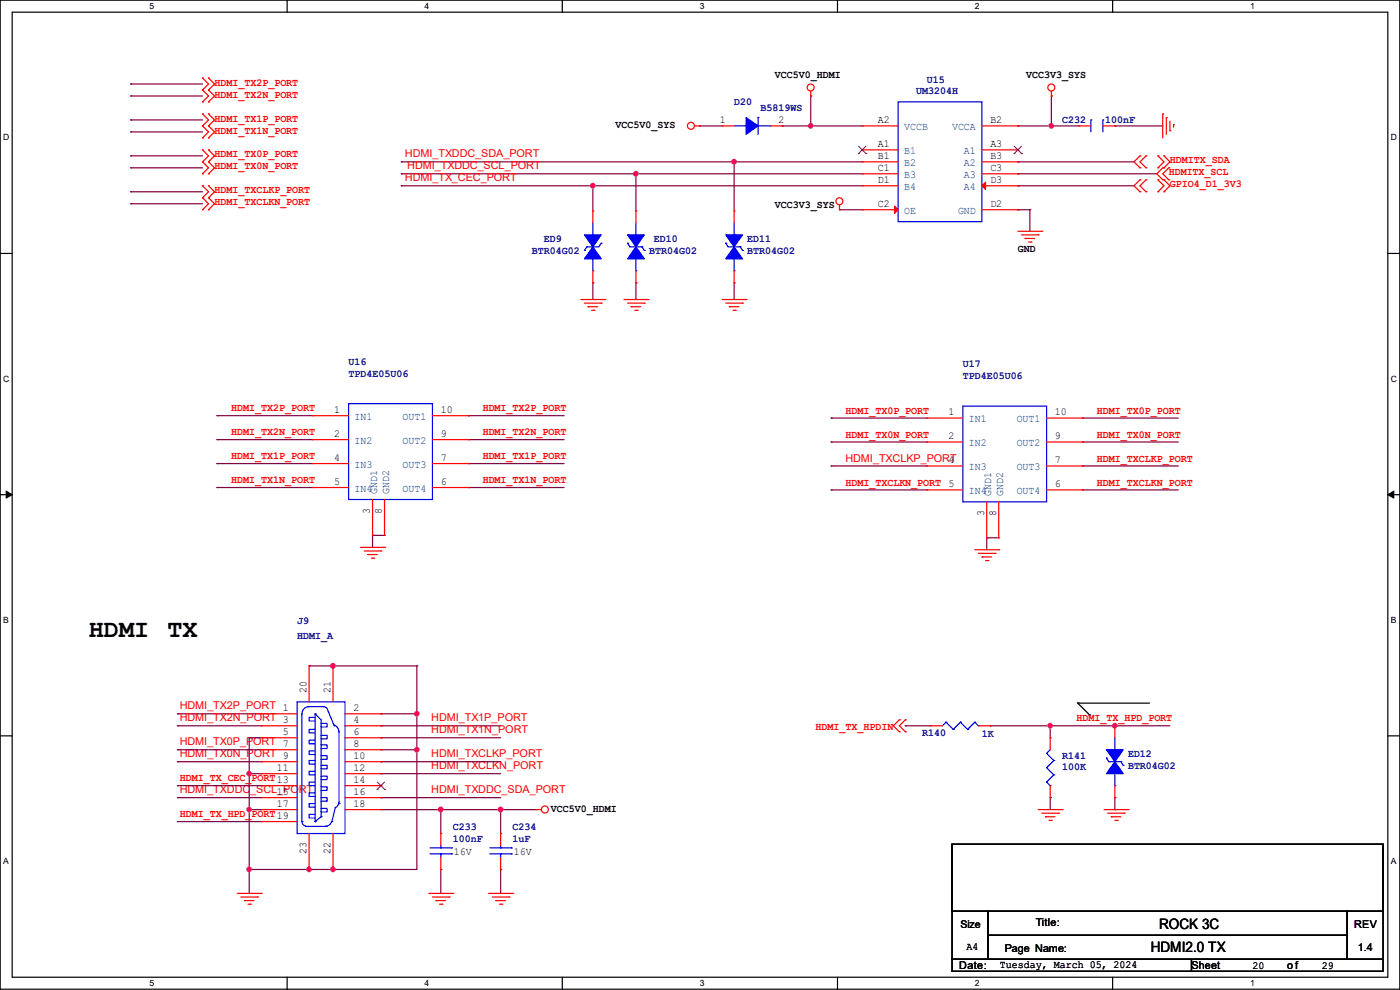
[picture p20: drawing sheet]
<svg xmlns="http://www.w3.org/2000/svg" width="297mm" height="210mm" viewBox="0 0 297 210" stroke-linecap="round" stroke-linejoin="round" font-family="sans-serif">
<defs><g id="words">
<g font-size="5.3">
<text x="18.8" y="135.1">HDMI</text>
<text x="35.5" y="135.1">TX</text>
</g>
<g font-size="3">
<text x="245.9" y="197.1">ROCK 3C</text>
<text x="244.1" y="201.9">HDMI2.0 TX</text>
</g>
<g font-size="2.3">
<text x="164.4" y="16.6">VCC5V0_HDMI</text>
<text x="217.7" y="16.6">VCC3V3_SYS</text>
<text x="130.6" y="27.1">VCC5V0_SYS</text>
<text x="152.7" y="26.2">1</text>
<text x="165.1" y="26.2">2</text>
<text x="186.2" y="26.2">A2</text>
<text x="210.1" y="26.2">B2</text>
<text x="186.2" y="33.8">B1</text>
<text x="186.2" y="31.2">A1</text>
<text x="210.1" y="33.8">B3</text>
<text x="210.1" y="31.2">A3</text>
<text x="186.2" y="36.3">C1</text>
<text x="186.2" y="38.9">D1</text>
<text x="210.1" y="36.3">C3</text>
<text x="210.1" y="38.9">D3</text>
<text x="164.4" y="44.1">VCC3V3_SYS</text>
<text x="186.2" y="43.9">C2</text>
<text x="210.1" y="43.9">D2</text>
<text x="215.9" y="53.5">GND</text>
<text x="70.9" y="87.6">1</text>
<text x="93.5" y="87.6">10</text>
<text x="201.2" y="88.1">1</text>
<text x="223.8" y="88.1">10</text>
<text x="70.9" y="92.7">2</text>
<text x="93.5" y="92.7">9</text>
<text x="201.2" y="93.2">2</text>
<text x="223.8" y="93.2">9</text>
<text x="70.9" y="97.8">4</text>
<text x="93.5" y="97.8">7</text>
<text x="201.2" y="98.3">4</text>
<text x="223.8" y="98.3">7</text>
<text x="70.9" y="102.9">5</text>
<text x="93.5" y="102.9">6</text>
<text x="223.8" y="103.4">6</text>
<text x="78.5" y="109" transform="rotate(-90 78.5 109)">3</text>
<text x="81" y="109" transform="rotate(-90 81 109)">8</text>
<text x="208.8" y="109.5" transform="rotate(-90 208.8 109.5)">3</text>
<text x="211.3" y="109.5" transform="rotate(-90 211.3 109.5)">8</text>
<text x="65" y="147.1" transform="rotate(-90 65 147.1)">20</text>
<text x="70.1" y="147.1" transform="rotate(-90 70.1 147.1)">21</text>
<text x="60" y="156">5</text>
<text x="75" y="150.9">2</text>
<text x="75" y="153.4">4</text>
<text x="75" y="156">6</text>
<text x="75" y="158.5">8</text>
<text x="75" y="161">10</text>
<text x="58.7" y="163.6">11</text>
<text x="75" y="163.6">12</text>
<text x="75" y="166.1">14</text>
<text x="58.7" y="168.7">15</text>
<text x="58.7" y="171.2">17</text>
<text x="75" y="168.7">16</text>
<text x="75" y="171.2">18</text>
<text x="116.9" y="172.3">VCC5V0_HDMI</text>
<text x="65" y="181.1" transform="rotate(-90 65 181.1)">23</text>
<text x="70.1" y="181.1" transform="rotate(-90 70.1 181.1)">22</text>
<text x="96.3" y="181.5">16V</text>
<text x="109" y="181.5">16V</text>
<text x="219.8" y="196.4">Title:</text>
<text x="287.3" y="196.9">REV</text>
<text x="205" y="201.5">A4</text>
<text x="213.1" y="202">Page Name:</text>
<text x="288.1" y="201.8">1.4</text>
<text x="203.5" y="205.6">Date:</text>
<text x="212.1" y="205.4">Tuesday, March 05, 2024</text>
<text x="252.8" y="205.6">Sheet</text>
<text x="265.7" y="205.6">20</text>
<text x="273.1" y="205.6">of</text>
<text x="280.5" y="205.6">29</text>
</g>
<g font-size="2.3" fill="#000080">
<text x="196.6" y="17.7">U15</text>
<text x="155.7" y="22.2">D20</text>
<text x="161.3" y="23.5">B5819WS</text>
<text x="194.4" y="19.9">UM3204H</text>
<text x="225.3" y="26">C232</text>
<text x="234.5" y="26">100nF</text>
<text x="112.8" y="54">BTR04G02</text>
<text x="115.4" y="51.4">ED9</text>
<text x="137.7" y="54">BTR04G02</text>
<text x="138.7" y="51.4">ED10</text>
<text x="158.5" y="51.4">ED11</text>
<text x="158.5" y="54">BTR04G02</text>
<text x="74" y="77.3">U16</text>
<text x="204.3" y="77.9">U17</text>
<text x="74" y="79.9">TPD4E05U06</text>
<text x="204.3" y="80.4">TPD4E05U06</text>
<text x="63" y="132.5">J9</text>
<text x="63" y="135.5">HDMI_A</text>
<text x="195.6" y="156.1">R140</text>
<text x="208.3" y="156.3">1K</text>
<text x="225.3" y="160.9">R141</text>
<text x="239.3" y="160.7">ED12</text>
<text x="225.3" y="163.4">100K</text>
<text x="239.3" y="163.2">BTR04G02</text>
<text x="96.1" y="176.1">C233</text>
<text x="96.1" y="178.7">100nF</text>
<text x="108.8" y="176.1">C234</text>
<text x="108.8" y="178.7">1uF</text>
</g>
<g font-size="2.3" fill="#f00">
<text x="45.5" y="20.7">HDMI_TX2N_PORT</text>
<text x="45.5" y="18.2">HDMI_TX2P_PORT</text>
<text x="45.5" y="28.3">HDMI_TX1N_PORT</text>
<text x="45.5" y="25.8">HDMI_TX1P_PORT</text>
<text x="45.5" y="35.9">HDMI_TX0N_PORT</text>
<text x="45.5" y="33.4">HDMI_TX0P_PORT</text>
<text x="85.9" y="33.4">HDMI_TXDDC_SDA_PORT</text>
<text x="86.4" y="35.9">HDMI_TXDDC_SCL_PORT</text>
<text x="248.2" y="34.7">HDMITX_SDA</text>
<text x="45.5" y="41">HDMI_TXCLKP_PORT</text>
<text x="85.9" y="38.5">HDMI_TX_CEC_PORT</text>
<text x="247.9" y="37.2">HDMITX_SCL</text>
<text x="248.2" y="39.8">GPIO4_D1_3V3</text>
<text x="45.5" y="43.6">HDMI_TXCLKN_PORT</text>
<text x="49.1" y="87.2">HDMI_TX2P_PORT</text>
<text x="102.4" y="87.2">HDMI_TX2P_PORT</text>
<text x="179.4" y="87.8">HDMI_TX0P_PORT</text>
<text x="232.7" y="87.8">HDMI_TX0P_PORT</text>
<text x="49.1" y="92.3">HDMI_TX2N_PORT</text>
<text x="102.4" y="92.3">HDMI_TX2N_PORT</text>
<text x="179.4" y="92.8">HDMI_TX0N_PORT</text>
<text x="232.7" y="92.8">HDMI_TX0N_PORT</text>
<text x="49.1" y="97.4">HDMI_TX1P_PORT</text>
<text x="102.4" y="97.4">HDMI_TX1P_PORT</text>
<text x="179.4" y="97.9">HDMI_TXCLKP_PORT</text>
<text x="232.7" y="97.9">HDMI_TXCLKP_PORT</text>
<text x="49.1" y="102.5">HDMI_TX1N_PORT</text>
<text x="102.4" y="102.5">HDMI_TX1N_PORT</text>
<text x="179.4" y="103">HDMI_TXCLKN_PORT 5</text>
<text x="232.7" y="103">HDMI_TXCLKN_PORT</text>
<text x="38.1" y="150.5">HDMI_TX2P_PORT 1</text>
<text x="38.1" y="153">HDMI_TX2N_PORT 3</text>
<text x="91.5" y="153">HDMI_TX1P_PORT</text>
<text x="91.5" y="155.6">HDMI_TX1N_PORT</text>
<text x="173" y="154.8">HDMI_TX_HPDIN</text>
<text x="228.4" y="153">HDMI_TX_HPD_PORT</text>
<text x="38.1" y="160.7">HDMI_TX0N_PORT 9</text>
<text x="38.1" y="158.1">HDMI_TX0P_PORT 7</text>
<text x="91.5" y="160.7">HDMI_TXCLKP_PORT</text>
<text x="38.1" y="165.7">HDMI_TX_CEC_PORT13</text>
<text x="91.5" y="163.2">HDMI_TXCLKN_PORT</text>
<text x="38.1" y="173.4">HDMI_TX_HPD_PORT19</text>
<text x="38.1" y="168.3">HDMI_TXDDC_SCL_PORT</text>
<text x="91.5" y="168.3">HDMI_TXDDC_SDA_PORT</text>
</g>
<g font-size="2.3" fill="#004080">
<text x="191.8" y="27.6">VCCB</text>
<text x="202" y="27.6">VCCA</text>
<text x="191.8" y="35.3">B2</text>
<text x="191.8" y="32.7">B1</text>
<text x="204.5" y="35.3">A2</text>
<text x="204.5" y="32.7">A1</text>
<text x="191.8" y="37.8">B3</text>
<text x="191.8" y="40.3">B4</text>
<text x="204.5" y="37.8">A3</text>
<text x="204.5" y="40.3">A4</text>
<text x="191.8" y="45.4">OE</text>
<text x="203.2" y="45.4">GND</text>
<text x="75.2" y="89.1">IN1</text>
<text x="85.4" y="89.1">OUT1</text>
<text x="205.5" y="89.6">IN1</text>
<text x="215.7" y="89.6">OUT1</text>
<text x="75.2" y="94.2">IN2</text>
<text x="85.4" y="94.2">OUT2</text>
<text x="205.5" y="94.7">IN2</text>
<text x="215.7" y="94.7">OUT2</text>
<text x="75.2" y="99.3">IN3</text>
<text x="85.4" y="99.3">OUT3</text>
<text x="205.5" y="99.8">IN3</text>
<text x="215.7" y="99.8">OUT3</text>
<text x="75.2" y="104.4">IN4</text>
<text x="80" y="104.7" transform="rotate(-90 80 104.7)">GND1</text>
<text x="82.6" y="104.7" transform="rotate(-90 82.6 104.7)">GND2</text>
<text x="85.4" y="104.4">OUT4</text>
<text x="205.5" y="104.9">IN4</text>
<text x="210.3" y="105.2" transform="rotate(-90 210.3 105.2)">GND1</text>
<text x="212.9" y="105.2" transform="rotate(-90 212.9 105.2)">GND2</text>
<text x="215.7" y="104.9">OUT4</text>
</g>
<text font-size="2.2" x="203.8" y="196.9">Size</text>
<g font-size="1.8">
<text x="31.7" y="1.9">5</text>
<text x="90.1" y="1.9">4</text>
<text x="148.5" y="1.9">3</text>
<text x="206.8" y="1.9">2</text>
<text x="265.2" y="1.9">1</text>
<text x=".7" y="29.8">D</text>
<text x="295.1" y="29.8">D</text>
<text x=".7" y="80.9">C</text>
<text x="295.1" y="80.9">C</text>
<text x=".7" y="132.1">B</text>
<text x="295.1" y="132.1">B</text>
<text x=".7" y="183.3">A</text>
<text x="295.1" y="183.3">A</text>
<text x="31.7" y="209.2">5</text>
<text x="90.1" y="209.2">4</text>
<text x="148.5" y="209.2">3</text>
<text x="206.8" y="209.2">2</text>
<text x="265.2" y="209.2">1</text>
</g>
</g></defs>
<path d="M0 0h297v209.8h-297zM2.6 2.6h291.8v204.7h-291.8z" fill="none" stroke="#000" stroke-width=".25"/>
<g fill="#fff">
<path d="M31.7 .3h1v2h-1z"/>
<path d="M31.7 207.6h1v1.9h-1z"/>
</g>
<path d="M60.9 0v2.6M60.9 207.3v2.5" fill="none" stroke="#000" stroke-width=".25"/>
<g fill="#fff">
<path d="M90.1 .3h1v2h-1z"/>
<path d="M90.1 207.6h1v1.9h-1z"/>
</g>
<path d="M119.3 0v2.6M119.3 207.3v2.5" fill="none" stroke="#000" stroke-width=".25"/>
<g fill="#fff">
<path d="M148.5 .3h.9v2h-.9z"/>
<path d="M148.5 207.6h.9v1.9h-.9z"/>
</g>
<path d="M177.7 0v2.6M177.7 207.3v2.5" fill="none" stroke="#000" stroke-width=".25"/>
<g fill="#fff">
<path d="M206.8 .3h1v2h-1z"/>
<path d="M206.8 207.6h1v1.9h-1z"/>
</g>
<path d="M236.1 0v2.6M236.1 207.3v2.5" fill="none" stroke="#000" stroke-width=".25"/>
<g fill="#fff">
<path d="M265.2 .3h1v2h-1z"/>
<path d="M265.2 207.6h1v1.9h-1z"/>
<path d="M.7 28.2h1.2v1.9h-1.2z"/>
<path d="M295.1 28.2h1.2v1.9h-1.2z"/>
<path d="M.7 79.3h1.2v2h-1.2z"/>
<path d="M295.1 79.3h1.2v2h-1.2z"/>
</g>
<path d="M0 53.8h2.6M294.4 53.8h2.6" fill="none" stroke="#000" stroke-width=".25"/>
<g fill="#fff">
<path d="M.7 130.5h1.2v2h-1.2z"/>
<path d="M295.1 130.5h1.1v2h-1.1z"/>
</g>
<path d="M0 104.9h2.6M294.4 104.9h2.6" fill="none" stroke="#000" stroke-width=".25"/>
<path d="M1.3 104.2l1.3 .7-1.3 .8zM294.4 104.9l1.3-.7v1.5z" fill="#000" stroke="#000" stroke-width=".21"/>
<g fill="#fff">
<path d="M.7 181.7h1.2v2h-1.2z"/>
<path d="M295.1 181.7h1.1v2h-1.1z"/>
</g>
<g fill="none" stroke="#000" stroke-width=".25">
<path d="M0 156.1h2.6M228.6 149.1h.1M228.6 149.1h15.3M228.6 149.1l2.6 2.6M231.2 151.7h.1M294.4 156.1h2.6M202 179.1h91.4v14.2h-91.4zM202 193.3h7.6v10.2h-7.6zM209.6 193.3h76.2v5.1h-76.2zM209.6 198.4h76.2v5.1h-76.2zM285.8 193.3h7.6v10.2h-7.6zM202 203.5h50.8v2.5h-50.8z"/>
<path d="M252.8 203.5h40.6v2.5h-40.6z"/>
</g>
<g fill="none" stroke="#800040" stroke-width=".25">
<path d="M27.7 17.8h.1M27.7 17.8h15.3M27.7 20.4h.1M27.7 35.6h.1M27.7 33.1h.1M27.7 28h.1M27.7 25.4h.1M27.7 20.4h15.3M27.7 35.6h15.3M27.7 33.1h15.3M27.7 28h15.3M27.7 25.4h15.3"/>
<path d="M85.1 34.3h.1M85.1 36.9h.1M85.1 39.4h.1M85.1 34.3h97.8M85.1 36.9h97.8M85.1 39.4h97.8M125.8 39.4h.1M125.8 39.4v5.3M134.9 36.9h.1M134.9 36.9v7.8M148.4 26.7h.1M148.4 26.7h4.8"/>
<path d="M155.7 34.3h.1M155.7 34.3v10.4M165.9 26.7h.1M165.9 26.7h17M172 20.4h.1M172 26.7h.1M172 20.4v6.3M215.9 26.7h.1M215.9 39.4h.1M215.9 34.3h.1M215.9 36.9h.1M215.9 34.3h24.7"/>
<path d="M215.9 36.9h29.5M215.9 39.4h24.7M215.9 26.7h13M223.1 20.4h.1M223.1 26.7h.1M223.1 20.4v6.3M236.5 26.7h.1M236.5 26.7h10.2M27.7 43.2h.1M27.7 40.7h.1M27.7 43.2h15.3M27.7 40.7h15.3"/>
<path d="M125.8 60h.1M125.8 60v3.5M134.9 60h.1M134.9 60v3.5M155.7 60h.1M155.7 60v3.5M178.1 44.5h.1M178.1 44.5h4.8M215.9 44.5h.1M215.9 44.5h2.6M218.5 44.5h.1M218.5 44.5v4.6"/>
<path d="M46 93.3h.1M46 98.3h.1M46 88.2h.1M46 93.3h20.3M46 98.3h20.3M46 88.2h20.3M99.4 88.2h.1M99.4 98.3h.1M99.4 93.3h.1M99.4 93.3h20.3M99.4 98.3h20.3M99.4 88.2h20.3"/>
<path d="M176.3 88.7h.1M176.3 93.8h.1M176.3 98.8h.1M176.3 93.8h20.3M176.3 98.8h20.3M176.3 88.7h20.3M229.7 93.8h.1M229.7 98.8h.1M229.7 88.7h.1M229.7 93.8h20.3M229.7 98.8h20.3M229.7 88.7h20.3"/>
<path d="M46 103.4h.1M46 103.4h20.3M79 113.6h.1M79 113.6h2.6M79 113.6v2.5M99.4 103.4h.1M99.4 103.4h20.3M176.3 103.9h.1M176.3 103.9h20.3M209.3 114.1h.1M209.3 114.1h2.6M209.3 114.1v2.5"/>
<path d="M229.7 103.9h.1M229.7 103.9h20.3M37.6 151.4h.1M37.6 154h.1M37.6 159h.1M37.6 154h17.8M37.6 151.4h17.8M37.6 159h17.8M52.9 156.5h.1M52.9 156.5v33M52.9 156.5h2.5M65.6 141.3h.1"/>
<path d="M65.6 141.3h22.8M70.7 141.3h.1M80.8 154h.1M80.8 156.5h.1M80.8 151.4h.1M80.8 159h.1M80.8 154h25.4M80.8 151.4h7.6M80.8 159h7.6M80.8 156.5h25.4M88.4 151.4h.1M88.4 159h.1"/>
<path d="M88.4 141.3h.1M88.4 141.3v43.1h-35.5M192.1 154h.1M192.1 154h5.3M210.1 154h.1M210.1 154h38.1M222.8 154h.1M222.8 154v2.5M236.5 154h.1M37.6 161.6h.1M37.6 169.2h.1M37.6 174.3h.1"/>
<path d="M37.6 166.7h.1M37.6 161.6h17.8M37.6 169.2h17.8M37.6 174.3h17.8M37.6 166.7h17.8M52.9 171.7h.1M52.9 164.1h.1M52.9 164.1h2.5M52.9 171.7h2.5M80.8 164.1h.1M80.8 161.6h.1M80.8 169.2h.1"/>
<path d="M80.8 171.7h.1M80.8 161.6h25.4M80.8 169.2h25.4M80.8 164.1h25.4M80.8 171.7h33M93.5 171.7h.1M93.5 171.7v5.1M106.2 171.7h.1M106.2 171.7v5.1M222.8 169.2h.1M222.8 169.2v2.5M236.5 171.7h.1"/>
<path d="M236.5 169.2h.1M236.5 171.7h.3M236.5 169.2v2.5M52.9 184.4h.1M65.6 184.4h.1M70.7 184.4h.1M93.5 184.4h.1M93.5 184.4v5.1M106.2 184.4h.1M106.2 184.4v5.1"/>
</g>
<g fill="#f0f" stroke="#f0f" stroke-width=".25">
<circle cx="236.5" cy="153.9" r=".49"/>
<circle cx="222.8" cy="153.9" r=".49"/>
<circle cx="52.9" cy="184.4" r=".49"/>
<circle cx="65.6" cy="184.4" r=".49"/>
<circle cx="88.4" cy="159" r=".49"/>
<circle cx="88.4" cy="151.4" r=".49"/>
<circle cx="70.6" cy="141.2" r=".49"/>
<circle cx="52.9" cy="164.1" r=".49"/>
<circle cx="93.5" cy="171.7" r=".49"/>
<circle cx="70.6" cy="184.4" r=".49"/>
<circle cx="52.9" cy="171.7" r=".49"/>
<circle cx="106.2" cy="171.7" r=".49"/>
<circle cx="155.7" cy="34.3" r=".49"/>
<circle cx="223" cy="26.7" r=".49"/>
<circle cx="172" cy="26.7" r=".49"/>
<circle cx="125.8" cy="39.4" r=".49"/>
<circle cx="134.9" cy="36.9" r=".49"/>
</g>
<g fill="none" stroke="#f00" stroke-width=".25">
<path d="M43 19.1h.1M43 16.6h.1M43 19.1l1.2 1.3-1.2 1.2M43 16.6l1.2 1.2-1.2 1.3M44.2 19.1h.1M44.2 16.6h.1M44.2 19.1l1.3 1.3-1.3 1.2M44.2 16.6l1.3 1.2-1.3 1.3M172 19.3v1.1M223.1 19.3v1.1M43 21.6h.1M43 29.3h.1"/>
<path d="M43 26.7h.1M43 24.2h.1M43 36.9h.1M43 34.3h.1M43 31.8h.1M43 39.4h.1M43 26.7l1.2 1.3-1.2 1.3M43 24.2l1.2 1.2-1.2 1.3M43 34.3l1.2 1.3-1.2 1.3M43 31.8l1.2 1.3-1.2 1.2M43 39.4l1.2 1.3-1.2 1.3M44.2 21.6h.1"/>
<path d="M44.2 29.3h.1M44.2 26.7h.1M44.2 24.2h.1M44.2 36.9h.1M44.2 34.3h.1M44.2 31.8h.1M44.2 39.4h.1M44.2 26.7l1.3 1.3-1.3 1.3M44.2 24.2l1.3 1.2-1.3 1.3M44.2 34.3l1.3 1.3-1.3 1.3M44.2 31.8l1.3 1.3-1.3 1.2M44.2 39.4l1.3 1.3-1.3 1.3"/>
<path d="M147.4 26.7h1M148.4 26.7h.1M153.2 26.7h.1M153.2 26.7h2.5M163.4 26.7h2.5M165.9 26.7h.1M172 20.4h.1M182.9 34.3h.1M182.9 36.9h.1M182.9 26.7h.1M182.9 31.8h.1M182.9 39.4h.1"/>
<path d="M182.9 26.7h7.6M182.9 34.3h7.6M182.9 36.9h7.6M182.9 39.4h7.6M182.9 31.8h7.6M208.3 26.7h7.6M208.3 34.3h7.6M208.3 36.9h7.6M208.3 39.4h7.6M208.3 31.8h7.6M215.9 34.3h.1M215.9 36.9h.1"/>
<path d="M215.9 39.4h.1M215.9 31.8h.1M215.9 26.7h.1M223.1 20.4h.1M228.9 26.7h.1M228.9 26.7h2.5M234 26.7h2.5M236.5 26.7h.1M241.9 38.1h.1M241.9 33.1h.1M241.9 35.6h.1M241.9 38.1l-1.3 1.3 1.3 1.3"/>
<path d="M241.9 33.1l-1.3 1.2 1.3 1.3M243.1 38.1h.1M243.1 35.6h.1M243.1 33.1h.1M243.1 38.1l-1.2 1.3 1.2 1.3M243.1 33.1l-1.2 1.2 1.2 1.3M245.7 38.1h.1M245.7 35.6h.1M245.7 33.1h.1M245.7 33.1l1.2 1.2-1.2 1.3M245.7 38.1l1.2 1.3-1.2 1.3M246.7 24.2h.1"/>
<path d="M246.7 35.6h.1M246.7 38.1h.1M246.7 24.2v5.1M246.7 35.6l-1.3 1.3 1.3 1.2M246.9 38.1h.1M246.9 35.6h.1M246.9 33.1h.1M246.9 38.1l1.3 1.3-1.3 1.3M246.9 33.1l1.3 1.2-1.3 1.3M247.4 24.9h.1M247.4 24.9v3.6M247.9 38.1h.1"/>
<path d="M247.9 35.6h.1M247.9 35.6l-1.2 1.3 1.2 1.2M248.2 27.7h.1M248.2 25.7v2M249 26.5h.1M249 26.5v.5M43 44.5h.1M43 42h.1M43 42l1.2 1.2-1.2 1.3M44.2 44.5h.1M44.2 42h.1M44.2 42l1.3 1.2-1.3 1.3"/>
<path d="M125.8 44.7h.1M125.8 60h.1M125.8 44.7v2.6M125.8 57.4v2.6M134.9 44.7h.1M134.9 60h.1M134.9 44.7v2.6M134.9 57.4v2.6M155.7 44.7h.1M155.7 60h.1M155.7 44.7v2.6M155.7 57.4v2.6"/>
<path d="M178.1 44.5h.1M178.1 43.5v1M182.9 44.5h.1M182.9 44.5h7.6M208.3 44.5h7.6M215.9 44.5h.1M215.9 49.1h5.1M216.7 49.8h3.6M217.5 50.6h.1M217.5 50.6h2M218.2 51.4h.5M218.7 51.4h.1"/>
<path d="M220.3 49.8h.1M221 49.1h.1M241.9 40.7h.1M243.1 40.7h.1M245.7 40.7h.1M246.9 40.7h.1M123.2 63.5h5.1M124 64.3h3.6M124.8 65.1h.1M124.8 65.1h2M125.5 65.8h.5M126 65.8h.1"/>
<path d="M127.6 64.3h.1M128.3 63.5h.1M132.4 63.5h5.1M133.1 64.3h3.6M133.9 65.1h.1M133.9 65.1h2M134.7 65.8h.5M135.2 65.8h.1M136.7 64.3h.1M137.5 63.5h.1M153.2 63.5h5.1M154 64.3h3.5"/>
<path d="M154.7 65.1h.1M154.7 65.1h2.1M155.5 65.8h.5M156 65.8h.1M157.5 64.3h.1M158.3 63.5h.1M66.3 88.2h.1M66.3 93.3h.1M66.3 98.3h.1M66.3 88.2h7.7M66.3 93.3h7.7M66.3 98.3h7.7"/>
<path d="M91.7 88.2h7.7M91.7 93.3h7.7M91.7 98.3h7.7M99.4 98.3h.1M99.4 93.3h.1M99.4 88.2h.1M196.6 88.7h.1M196.6 93.8h.1M196.6 98.8h.1M196.6 88.7h7.7M196.6 93.8h7.7M196.6 98.8h7.7"/>
<path d="M222 88.7h7.7M222 93.8h7.7M222 98.8h7.7M229.7 98.8h.1M229.7 93.8h.1M229.7 88.7h.1M66.3 103.4h.1M66.3 103.4h7.7M76.5 116.1h5.1M77.3 116.9h3.5M78 117.6h.1M78 117.6h2.1"/>
<path d="M78.8 118.4h.5M79 113.6h.1M79 106v7.6M79.3 118.4h.1M80.8 116.9h.1M81.6 116.1h.1M81.6 113.6h.1M81.6 106v7.6M91.7 103.4h7.7M99.4 103.4h.1M196.6 103.9h.1M196.6 103.9h7.7"/>
<path d="M206.8 116.6h5.1M207.6 117.4h3.5M208.3 118.2h.1M208.3 118.2h2.1M209.1 118.9h.5M209.3 114.1h.1M209.3 106.5v7.6M209.6 118.9h.1M211.1 117.4h.1M211.9 116.6h.1M211.9 114.1h.1M211.9 106.5v7.6"/>
<path d="M222 103.9h7.7M229.7 103.9h.1M55.4 151.4h.1M55.4 154h.1M55.4 156.5h.1M55.4 159h.1M55.4 154h7.6M55.4 151.4h7.6M55.4 156.5h7.6M55.4 159h7.6M65.6 141.3h.1M65.6 141.3v7.6"/>
<path d="M70.7 141.3h.1M70.7 141.3v7.6M73.2 154h7.6M73.2 151.4h7.6M73.2 156.5h7.6M73.2 159h7.6M80.8 151.4h.1M80.8 154h.1M80.8 156.5h.1M80.8 159h.1M190.8 155.2h.1M190.8 152.7h.1"/>
<path d="M190.8 152.7l-1.3 1.3 1.3 1.2M192.1 155.2h.1M192.1 152.7h.1M192.1 152.7l-1.3 1.3 1.3 1.2M197.4 154h.1M197.4 154h2.5M207.6 154h2.5M210.1 154h.1M222.8 156.5h.1M222.8 156.5v2.5M236.5 154h.1M236.5 154v2.5"/>
<path d="M55.4 161.6h.1M55.4 164.1h.1M55.4 166.7h.1M55.4 169.2h.1M55.4 171.7h.1M55.4 174.3h.1M55.4 171.7h7.6M55.4 161.6h7.6M55.4 164.1h7.6M55.4 166.7h7.6M55.4 169.2h7.6M55.4 174.3h7.6"/>
<path d="M65.6 176.8v7.6M70.7 176.8v7.6M73.2 171.7h7.6M73.2 161.6h7.6M73.2 164.1h7.6M73.2 166.7h7.6M73.2 169.2h7.6M80.8 161.6h.1M80.8 164.1h.1M80.8 166.7h.1M80.8 169.2h.1M80.8 171.7h.1"/>
<path d="M93.5 176.8h.1M93.5 176.8v2.6M106.2 176.8h.1M106.2 176.8v2.6M113.8 171.7h.1M113.8 171.7h1.1M220.3 171.7h5M221 172.5h3.6M221.8 173.3h.1M221.8 173.3h2M222.5 174h.6M222.8 169.2h.1"/>
<path d="M222.8 166.7v2.5M223.1 174h.1M224.6 172.5h.1M225.3 171.7h.1M234.2 171.7h5.1M235 172.5h3.5M235.8 173.3h.1M235.8 173.3h2M236.5 169.2h.1M236.5 174h.5M236.5 166.7v2.5M237 174h.1"/>
<path d="M238.5 172.5h.1M239.3 171.7h.1M50.3 189.5h5.1M51.1 190.3h3.6M51.9 191.1h.1M51.9 191.1h2M52.6 191.8h.5M53.1 191.8h.1M54.7 190.3h.1M55.4 189.5h.1M65.6 184.4h.1M70.7 184.4h.1"/>
<path d="M91 189.5h5.1M91.7 190.3h3.6M92.5 191.1h.1M92.5 191.1h2M93.3 191.8h.5M93.5 184.4h.1M93.5 181.9v2.5M93.8 191.8h.1M95.3 190.3h.1M96.1 189.5h.1M103.7 189.5h5.1M104.4 190.3h3.6"/>
<path d="M105.2 191.1h.1M105.2 191.1h2M106 191.8h.5M106.2 184.4h.1M106.2 181.9v2.5M106.5 191.8h.1M108 190.3h.1M108.8 189.5h.1"/>
<circle cx="172" cy="18.6" r=".74"/>
<circle cx="223" cy="18.6" r=".74"/>
<circle cx="146.6" cy="26.7" r=".74"/>
<circle cx="178.1" cy="42.7" r=".74"/>
<circle cx="115.6" cy="171.7" r=".74"/>
</g>
<g fill="none" stroke="#00f" stroke-width=".25">
<path d="M155.7 26.7h2.6M158.3 26.7h.1M160.8 24.9h.1M160.8 24.9v3.6M160.8 26.7h2.6M163.4 26.7h.1M190.5 21.6h17.8v25.4h-17.8zM231.4 25.4h.1M231.4 25.4v2.6M234 25.4h.1M234 25.4v2.6M124 53.1h.1"/>
<path d="M124.5 52.4h.1M124.5 52.4l-.5 .7M125.8 49.8h.1M125.8 57.4h.1M125.8 47.3v2.5M125.8 54.9v2.5M127.6 51.6h.1M127.6 51.6l-.6 .8h-2.5M133.1 51.6h.1M133.1 51.6l.5 .8h2.6M134.9 49.8h.1M134.9 57.4h.1"/>
<path d="M134.9 47.3v2.5M134.9 54.9v2.5M136.2 52.4h.1M136.2 52.4l.5 .7M136.7 53.1h.1M154 51.6h.1M154 51.6l.5 .8h2.5M155.7 49.8h.1M155.7 57.4h.1M155.7 47.3v2.5M155.7 54.9v2.5M157 52.4h.1"/>
<path d="M157 52.4l.5 .7M157.5 53.1h.1M74 85.6h17.7v20.4h-17.7zM204.3 86.1h17.7v20.4h-17.7zM63 148.9h10.2v27.9h-10.2zM64.1 151.4v22.9M65.3 149.9h3.3M65.6 149.9a1.5 1.5 0 0 0-1.5 1.8M66.8 151.4h.1M66.8 152.2h-1.2v.8h1.2M66.8 154.7h-1.2v.8h1.2M66.8 157h-1.2v.8h1.2"/>
<path d="M66.8 159.3h-1.2v.8h1.2M66.8 151.4v22.9M66.8 151.4l1.3 1.3v20.6M68.1 153.5h1.3v.7h-1.3M68.1 156h1.3v.8h-1.3M68.1 158h1.3v.8h-1.3M68.6 149.9a1 1 0 0 1 1 1M68.6 149.9h.1M69.6 150.9l1.3 3.1M70.9 153.8a1.5 1.5 0 0 1 1 1.4M70.9 154h.1M71.9 155.2v15.3"/>
<path d="M200.7 153.2h.1M200.7 153.2l-.8 .8M200.7 153.2l1.5 1.5M202.2 154.7h.1M203.8 153.2h.1M203.8 153.2l-1.6 1.5M203.8 153.2l1.5 1.5M205.3 154.7h.1M206.8 153.2h.1M206.8 153.2l-1.5 1.5M206.8 153.2l.8 .8M207.6 154h.1"/>
<path d="M222 159.8h.1M222 159.8l1.6 1.5M222.8 159l-.8 .8M236.5 159h.1M236.5 156.5v2.5M64.1 174.3a1 1 0 0 0 .7 .9M64.1 174.3h.1M64.8 175.3h4.3M66.8 174.3h.1M66.8 161.3h-1.2v.8h1.2M66.8 163.6h-1.2v.8h1.2M66.8 165.9h-1.2v.8h1.2"/>
<path d="M66.8 168.2h-1.2v.8h1.2M66.8 170.5h-1.2v.7h1.2M66.8 172.8h-1.2v.7h1.2M68.1 173.3h.1M68.1 160.3h1.3v.8h-1.3M68.1 162.3h1.3v.8h-1.3M68.1 164.6h1.3v.8h-1.3M68.1 166.9h1.3v.8h-1.3M68.1 169.2h1.3v.8h-1.3M68.1 171.5h1.3v.8h-1.3M68.1 173.3l-1.3 1M69.1 175.3h.1"/>
<path d="M70.3 174.3a1.25 1.25 0 0 1-1.2 1M70.4 174.3h.1M71.2 171.2l-.8 3.1M71.9 170.2a1.25 1.25 0 0 1-.8 1.2M71.9 170.5h.1M91.2 179.9h4.6M93.5 179.9h.1M93.5 179.4v.5M95.8 179.9h.1M103.9 179.9h4.6M106.2 179.9h.1M106.2 179.4v.5"/>
<path d="M108.5 179.9h.1M222 162.9h.1M222 165.9h.1M222 162.9l1.6 1.5M222 165.9l.8 .8M222.8 166.7h.1M223.6 161.3h.1M223.6 164.4h.1M223.6 161.3l-1.6 1.6M223.6 164.4l-1.6 1.5M234.7 160.8h.1M234.7 160.8l.5 .8h2.6"/>
<path d="M236.5 166.7h.1M236.5 164.1v2.6M237.8 161.6h.1M237.8 161.6l.5 .7M238.3 162.3h.1M91.2 181.1h4.6M93.5 181.1h.1M93.5 181.1v.8M95.8 181.1h.1M103.9 181.1h4.6M106.2 181.1h.1M106.2 181.1v.8"/>
<path d="M108.5 181.1h.1"/>
</g>
<g fill="#00f" stroke="#00f" stroke-width=".25">
<path d="M234.7 159h3.6l-1.8 2.6z" fill-rule="evenodd"/>
<path d="M236.5 161.6l1.8 2.5h-3.6z" fill-rule="evenodd"/>
<path d="M154 49.8h3.5l-1.8 2.6z" fill-rule="evenodd"/>
<path d="M155.7 52.4l1.8 2.5h-3.5z" fill-rule="evenodd"/>
<path d="M133.1 49.8h3.6l-1.8 2.6z" fill-rule="evenodd"/>
<path d="M134.9 52.4l1.8 2.5h-3.6z" fill-rule="evenodd"/>
<path d="M158.3 24.9l2.5 1.8-2.5 1.8z" fill-rule="evenodd"/>
<path d="M124 49.8h3.6l-1.8 2.6z" fill-rule="evenodd"/>
<path d="M125.8 52.4l1.8 2.5h-3.6z" fill-rule="evenodd"/>
</g>
<path d="M182.1 32.6h.1M182.2 31l1.5 1.6M183.7 31l-1.6 1.6M183.7 32.6h.1M215.1 32.6h.1M215.2 31l1.5 1.6M216.7 31l-1.6 1.6M216.7 32.6h.1M80 167.5h.1M80.1 165.9l1.5 1.6M81.6 165.9l-1.6 1.6M81.6 167.5h.1" fill="none" stroke="#804000" stroke-width=".21"/>
<g fill="#f00" stroke="#f00" stroke-width=".25">
<path d="M208.3 39.4l.8-.7v1.5z"/>
<path d="M189.8 43.7l.7 .8-.7 .8z"/>
</g>
<use href="#words"/>
</svg>
